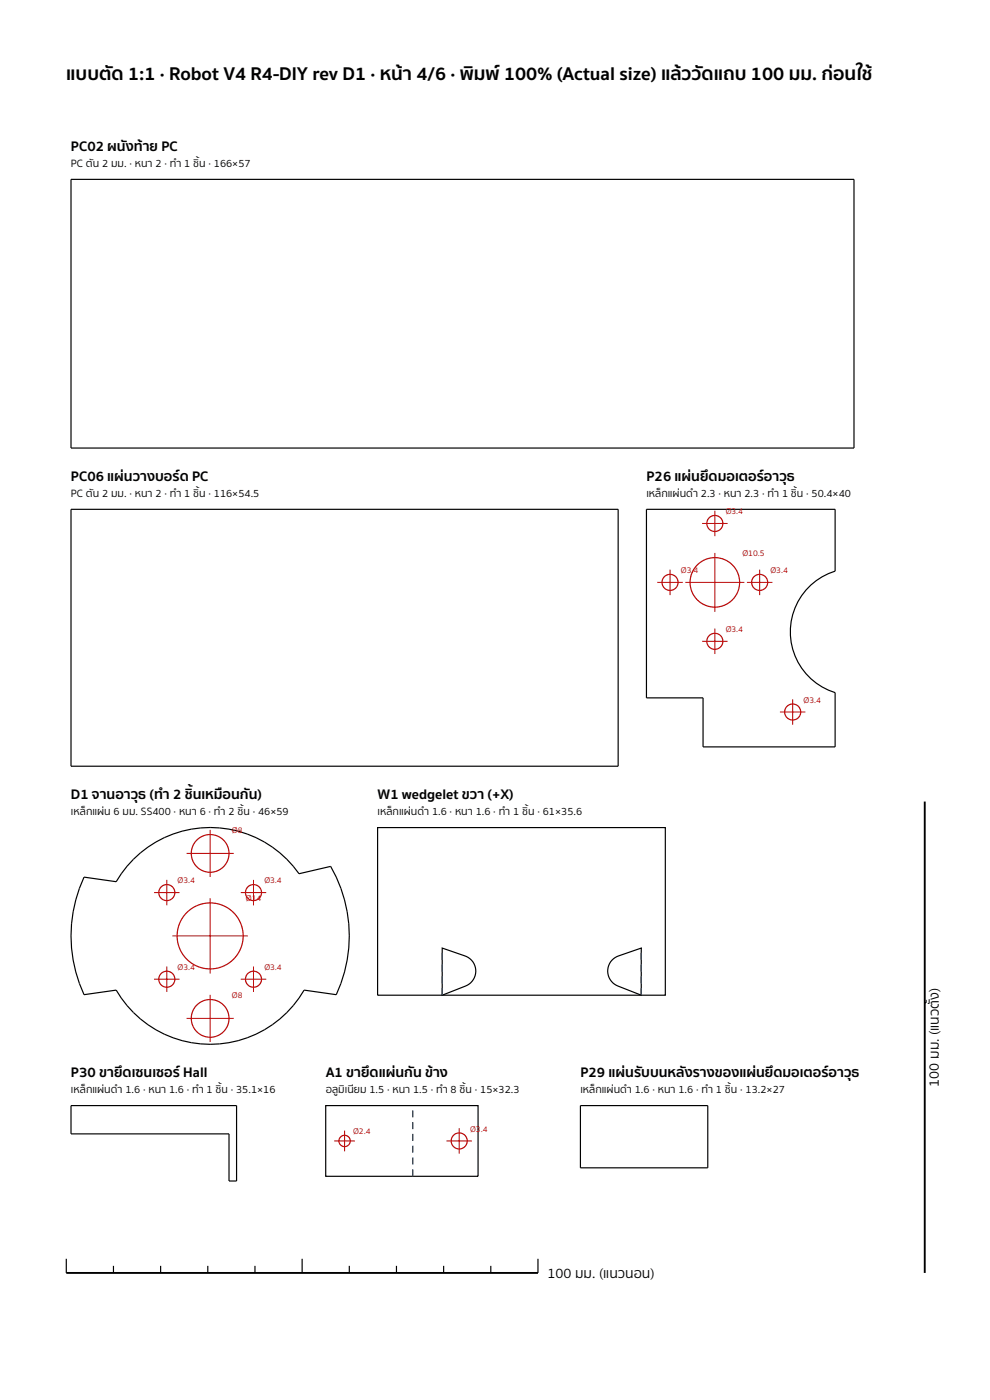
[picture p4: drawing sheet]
<svg xmlns="http://www.w3.org/2000/svg" width="210mm" height="297mm" viewBox="0 0 210 297" stroke-linecap="round" stroke-linejoin="round" font-family="sans-serif">
<defs><g id="words">
<text font-size="4" x="14.1" y="17.1">แบบตั ด 1:1 · Robot V4 R4-DIY rev D1 · หน้ า 4/6 · พิ มพ์ 100% (Actual size) แล้ ววั ดแถบ 100 มม. ก่ อนใช้</text>
<g font-size="3">
<text x="15.1" y="32.1">PC02 ผนั งท้ าย PC</text>
<text x="15.1" y="102.1">PC06 แผ่ นวางบอร์ ด PC</text>
<text x="137.1" y="102.1">P26 แผ่ นยึ ดมอเตอร์ อาวุ ธ</text>
<text x="15.1" y="169.6">D1 จานอาวุ ธ (ทำ</text>
<text x="36.7" y="169.6">2 ชิ้ นเหมื อนกั น)</text>
<text x="80.1" y="169.6">W1 wedgelet ขวา (+X)</text>
<text x="199.1" y="214" transform="rotate(-90 199.1 214)">ั</text>
<text x="199.1" y="214" transform="rotate(-90 199.1 214)">้</text>
<text x="15.1" y="228.6">P30 ขายึ ดเซนเซอร์ Hall</text>
<text x="69.1" y="228.6">A1 ขายึ ดแผ่ นกั น ข้ าง</text>
<text x="123.1" y="228.6">P29 แผ่ นรั บบนหลั งรางของแผ่ นยึ ดมอเตอร์ อาวุ ธ</text>
<text x="199.1" y="230.5" transform="rotate(-90 199.1 230.5)">100 มม. (แนวตง)</text>
<text x="116.1" y="271.1">100 มม. (แนวนอน)</text>
</g>
<g font-size="2.3">
<text x="15.1" y="35.5">PC ตั น 2 มม. · หนา 2 · ทำ</text>
<text x="39.1" y="35.5">1 ชิ้ น · 166×57</text>
<text x="15.1" y="105.5">PC ตั น 2 มม. · หนา 2 · ทำ</text>
<text x="39.1" y="105.5">1 ชิ้ น · 116×54.5</text>
<text x="137.1" y="105.5">เหล็ กแผ่ นดำ</text>
<text x="148.6" y="105.5">2.3 · หนา 2.3 · ทำ</text>
<text x="165.8" y="105.5">1 ชิ้ น · 50.4×40</text>
<text x="15.1" y="173">เหล็ กแผ่ น 6 มม. SS400 · หนา 6 · ทำ</text>
<text x="48.4" y="173">2 ชิ้ น · 46×59</text>
<text x="80.1" y="173">เหล็ กแผ่ นดำ</text>
<text x="91.6" y="173">1.6 · หนา 1.6 · ทำ</text>
<text x="108.8" y="173">1 ชิ้ น · 61×35.6</text>
<text x="15.1" y="232">เหล็ กแผ่ นดำ</text>
<text x="26.6" y="232">1.6 · หนา 1.6 · ทำ</text>
<text x="43.8" y="232">1 ชิ้ น · 35.1×16</text>
<text x="69.1" y="232">อลู มิ เนี ยม 1.5 · หนา 1.5 · ทำ</text>
<text x="95.5" y="232">8 ชิ้ น · 15×32.3</text>
<text x="123.1" y="232">เหล็ กแผ่ นดำ</text>
<text x="134.6" y="232">1.6 · หนา 1.6 · ทำ</text>
<text x="151.8" y="232">1 ชิ้ น · 13.2×27</text>
</g>
<g font-size="1.8" fill="#b00">
<text x="153.9" y="109.1">Ø3.4</text>
<text x="157.4" y="118">Ø10.5</text>
<text x="144.4" y="121.6">Ø3.4</text>
<text x="163.4" y="121.6">Ø3.4</text>
<text x="153.9" y="134.1">Ø3.4</text>
<text x="170.4" y="149.1">Ø3.4</text>
<text x="49.2" y="176.7">Ø8</text>
<text x="37.7" y="187.4">Ø3.4</text>
<text x="52.2" y="191.3">Ø14</text>
<text x="56" y="187.4">Ø3.4</text>
<text x="37.7" y="205.7">Ø3.4</text>
<text x="56" y="205.7">Ø3.4</text>
<text x="49.2" y="211.7">Ø8</text>
<text x="74.9" y="240.6">Ø2.4</text>
<text x="99.7" y="240.1">Ø3.4</text>
</g>
</g></defs>
<path d="M15.1 38.1h166v57h-166zM15.1 108.1h116v54.5h-116zM80.1 175.6h61v35.5h-61zM17.8 186.1l6.8 1a23 23 0 0 1 38.8-1.7l6.7-1.6a29.5 29.5 0 0 1 1.2 27.2l-6.8-.9a23 23 0 0 1-39.9 0l-6.8 .9a29.6 29.6 0 0 1 0-24.9zM93.8 201.1l4.7 1.7a3.4 3.4 0 0 1 2.4 3.1 3.4 3.4 0 0 1-2.2 3.3l-4.9 1.9zM129.8 203.7l1-.8 5.2-1.8v10l-5-1.9a3.4 3.4 0 0 1-1.2-5.5z" fill="none" stroke="#000" stroke-width=".25"/>
<g fill="none" stroke="#b00" stroke-width=".25">
<circle cx="35.4" cy="189.4" r="1.7"/>
<circle cx="44.6" cy="181.1" r="4"/>
<circle cx="44.6" cy="198.6" r="7"/>
<circle cx="53.7" cy="189.4" r="1.7"/>
<circle cx="35.4" cy="207.7" r="1.7"/>
<circle cx="44.6" cy="216.1" r="4"/>
<circle cx="53.7" cy="207.7" r="1.7"/>
</g>
<g fill="none" stroke="#b00" stroke-width=".21">
<path d="M44.6 176.1v10M32.7 189.4h5.4M35.4 186.7v5.4M36.6 198.6h16M39.6 181.1h10M44.6 190.6v16M51 189.4h5.4M53.7 186.7v5.4M32.7 207.7h5.4M35.4 205v5.4M39.6 216.1h10M44.6 211.1v10"/>
<path d="M51 207.7h5.4M53.7 205v5.4"/>
</g>
<g fill="#0a4fa3">
<path d="M93.6 209.6h.3v1.5h-.3zM93.6 207.1h.3v1.5h-.3zM93.6 204.6h.3v1.5h-.3zM93.6 202.1h.3v1.5h-.3z"/>
<path d="M135.8 209.6h.3v1.5h-.3zM135.8 207.1h.3v1.5h-.3zM135.8 204.6h.3v1.5h-.3zM135.8 202.1h.3v1.5h-.3z"/>
</g>
<path d="M137.1 108.1h40v13.1a13.5 13.5 0 0 0-9.5 12.9 13.5 13.5 0 0 0 9.5 12.8v11.6h-28v-10.4h-12zM15.1 234.6h35.1v16h-1.6v-10h-33.5zM69.1 234.6h32.3v15h-32.3z" fill="none" stroke="#000" stroke-width=".25"/>
<g fill="none" stroke="#b00" stroke-width=".25">
<circle cx="151.6" cy="111.1" r="1.7"/>
<circle cx="142.1" cy="123.6" r="1.7"/>
<circle cx="151.6" cy="123.6" r="5.3"/>
<circle cx="151.6" cy="136.1" r="1.7"/>
<circle cx="161.1" cy="123.6" r="1.7"/>
<circle cx="168.1" cy="151.1" r="1.7"/>
</g>
<path d="M148.9 111.1h5.4M151.6 108.4v5.4M151.6 117.3v12.5M139.4 123.6h5.4M142.1 120.9v5.4M145.3 123.6h12.5M148.9 136.1h5.4M151.6 133.4v5.4M158.4 123.6h5.4M161.1 120.9v5.4M165.4 151.1h5.4M168.1 148.4v5.4" fill="none" stroke="#b00" stroke-width=".21"/>
<path d="M87.4 248.1h.3v1.5h-.3zM87.4 245.6h.3v1.5h-.3zM87.4 243.1h.3v1.5h-.3zM87.4 240.6h.3v1.5h-.3zM87.4 238.1h.3v1.5h-.3zM87.4 235.6h.3v1.5h-.3z" fill="#0a4fa3"/>
<g fill="none" stroke="#b00" stroke-width=".25">
<circle cx="73.1" cy="242.1" r="1.2"/>
<circle cx="97.4" cy="242.1" r="1.7"/>
</g>
<path d="M73.1 239.9v4.4M97.4 239.4v5.4M70.9 242.1h4.4M94.7 242.1h5.4" fill="none" stroke="#b00" stroke-width=".21"/>
<path d="M123.1 234.6h27v13.2h-27zM14.1 267.1v3M24.1 268.6v1.5M34.1 268.6v1.5M44.1 268.6v1.5M54.1 268.6v1.5M64.1 267.1v3M74.1 268.6v1.5M84.1 268.6v1.5M94.1 268.6v1.5M104.1 268.6v1.5M114.1 267.1v3" fill="none" stroke="#000" stroke-width=".25"/>
<path d="M196.1 170.1v100M14.1 270.1h100" fill="none" stroke="#000" stroke-width=".4"/>
<use href="#words"/>
</svg>
